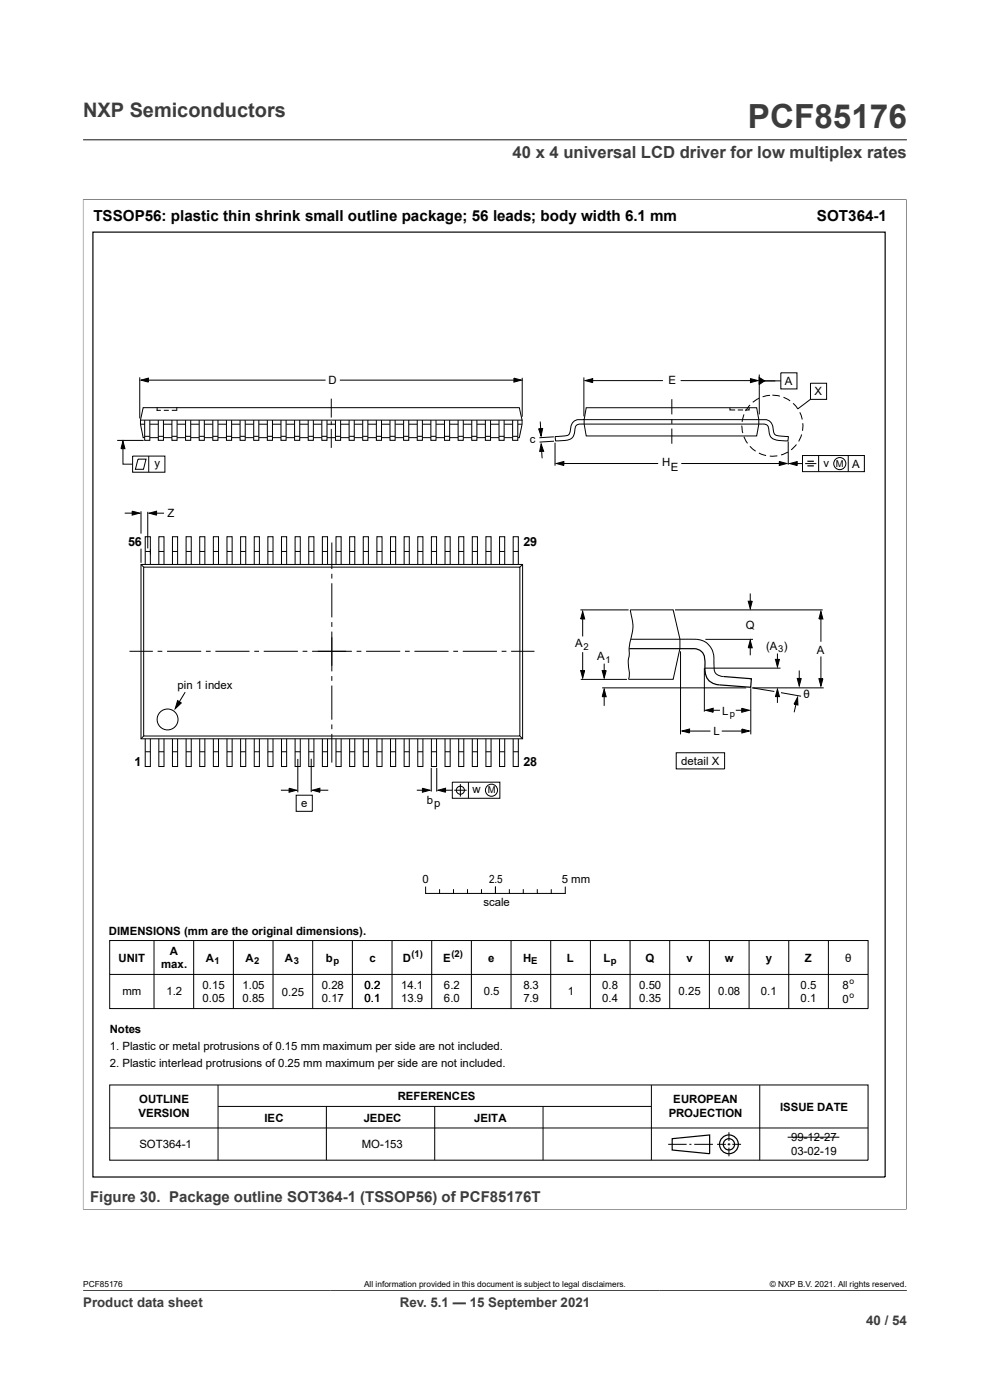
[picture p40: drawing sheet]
<svg xmlns="http://www.w3.org/2000/svg" width="210mm" height="297mm" viewBox="0 0 210 297" stroke-linecap="round" stroke-linejoin="round" font-family="sans-serif">
<defs><g id="words">
<text font-size="7.1" fill="#3c3c3c" x="158.6" y="27.2">PCF85176</text>
<text font-size="4.2" fill="#3c3c3c" x="17.6" y="24.8">NXP Semiconductors</text>
<text font-size="3.5" fill="#3c3c3c" x="108.7" y="33.5">40 x 4 universal LCD driver for low multiplex rates</text>
<g font-size="3.2">
<text x="19.8" y="46.8">TSSOP56: plastic thin shrink small outline package; 56 leads; body width 6.1 mm</text>
<text x="173.3" y="46.9">SOT364-1</text>
</g>
<text font-size="3.2" fill="#3c3c3c" x="19.1" y="255">Figure 30. Package outline SOT364-1 (TSSOP56) of PCF85176T</text>
<g font-size="2.8" fill="#3c3c3c">
<text x="17.6" y="277.3">Product data sheet</text>
<text x="84.8" y="277.3">Rev. 5.1 — 15 September 2021</text>
<text x="183.7" y="281">40 / 54</text>
</g>
<g font-size="2.7">
<text x="27.2" y="115.7">56</text>
<text x="111.1" y="115.7">29</text>
<text x="28.5" y="162.5">1</text>
<text x="111.1" y="162.5">28</text>
</g>
<g font-size="2.4">
<text x="69.7" y="81.4">D</text>
<text x="141.8" y="81.4">E</text>
<text x="166.5" y="81.6">A</text>
<text x="172.8" y="83.9">X</text>
<text x="112.4" y="94">c</text>
<text x="32.8" y="99.2">y</text>
<text x="140.5" y="98.8">H</text>
<text x="142.3" y="99.9">E</text>
<text x="174.7" y="99">v</text>
<text x="180.8" y="99.2">A</text>
<text x="35.6" y="109.7">Z</text>
<text x="122" y="137.3">A</text>
<text x="158.2" y="133.5">Q</text>
<text x="162.6" y="137.8">(A )</text>
<text x="126.7" y="140.1">A</text>
<text x="173.3" y="138.7">A</text>
<text x="37.6" y="146.1">pin 1 index</text>
<text x="170.4" y="148.1">θ</text>
<text x="151.4" y="155.9">L</text>
<text x="153.2" y="151.7">L</text>
<text x="144.5" y="162.2">detail X</text>
<text x="63.9" y="171.1">e</text>
<text x="90.5" y="170.5">b</text>
<text x="92.1" y="171.1">p</text>
<text x="100.3" y="168.3">w</text>
<text x="89.6" y="187.4">0</text>
<text x="103.8" y="187.4">2.5</text>
<text x="119.2" y="187.4">5 mm</text>
<text x="102.5" y="192.2">scale</text>
<text x="23.1" y="198.3">DIMENSIONS (mm are the original dimensions).</text>
<text x="25.1" y="204">UNIT</text>
<text x="36.1" y="202.5">A</text>
<text x="43.7" y="204">A</text>
<text x="52.1" y="204">A</text>
<text x="60.4" y="204">A</text>
<text x="69.1" y="204">b</text>
<text x="78.4" y="204">c</text>
<text x="85.5" y="204">D</text>
<text x="94" y="204">E</text>
<text x="103.6" y="204">e</text>
<text x="111" y="204">H</text>
<text x="120.3" y="204">L</text>
<text x="128" y="204">L</text>
<text x="136.9" y="204">Q</text>
<text x="145.6" y="204">v</text>
<text x="153.7" y="204">w</text>
<text x="162.4" y="204">y</text>
<text x="170.7" y="204">Z</text>
<text x="179.3" y="204">θ</text>
<text x="34.2" y="205.5">max.</text>
<text x="43" y="209.7">0.15</text>
<text x="51.4" y="209.7">1.05</text>
<text x="68.3" y="209.7">0.28</text>
<text x="77.3" y="209.7">0.2</text>
<text x="85.1" y="209.7">14.1</text>
<text x="94.2" y="209.7">6.2</text>
<text x="111.1" y="209.7">8.3</text>
<text x="127.8" y="209.7">0.8</text>
<text x="135.6" y="209.7">0.50</text>
<text x="169.8" y="209.7">0.5</text>
<text x="178.7" y="209.9">8</text>
<text x="26" y="211">mm</text>
<text x="35.3" y="211.1">1.2</text>
<text x="43" y="212.6">0.05</text>
<text x="51.4" y="212.6">0.85</text>
<text x="59.8" y="211.2">0.25</text>
<text x="68.3" y="212.6">0.17</text>
<text x="77.3" y="212.6">0.1</text>
<text x="85.1" y="212.6">13.9</text>
<text x="94.2" y="212.6">6.0</text>
<text x="102.6" y="211.2">0.5</text>
<text x="111.1" y="212.6">7.9</text>
<text x="120.5" y="211.2">1</text>
<text x="127.8" y="212.6">0.4</text>
<text x="135.6" y="212.6">0.35</text>
<text x="143.9" y="211.2">0.25</text>
<text x="152.3" y="211.2">0.08</text>
<text x="161.4" y="211.2">0.1</text>
<text x="169.8" y="212.6">0.1</text>
<text x="178.7" y="212.8">0</text>
<text x="23.3" y="219.2">Notes</text>
<text x="23.3" y="222.8">1. Plastic or metal protrusions of 0.15 mm maximum per side are not included.</text>
<text x="23.3" y="226.4">2. Plastic interlead protrusions of 0.25 mm maximum per side are not included.</text>
<text x="84.4" y="233.4">REFERENCES</text>
<text x="29.4" y="237">VERSION</text>
<text x="29.5" y="234.1">OUTLINE</text>
<text x="56.1" y="238">IEC</text>
<text x="77.1" y="238">JEDEC</text>
<text x="100.6" y="238">JEITA</text>
<text x="141.9" y="237">PROJECTION</text>
<text x="142.8" y="234.1">EUROPEAN</text>
<text x="165.5" y="235.6">ISSUE DATE</text>
<text x="29.6" y="243.6">SOT364-1</text>
<text x="76.8" y="243.6">MO-153</text>
<text x="167.8" y="242">99-12-27</text>
<text x="167.8" y="245">03-02-19</text>
</g>
<g font-size="2">
<text x="177.3" y="99">M</text>
<text x="123.8" y="137.8">2</text>
<text x="128.5" y="140.6">1</text>
<text x="165.1" y="138.3">3</text>
<text x="154.8" y="152.1">p</text>
<text x="103.5" y="168.3">M</text>
<text x="87.3" y="203">(1)</text>
<text x="95.8" y="203">(2)</text>
<text x="45.5" y="204.5">1</text>
<text x="53.9" y="204.5">2</text>
<text x="62.3" y="204.5">3</text>
<text x="70.7" y="204.5">p</text>
<text x="112.7" y="204.5">E</text>
<text x="129.6" y="204.5">p</text>
</g>
<g font-size="1.8">
<text x="180.2" y="208.7">o</text>
<text x="180.2" y="211.6">o</text>
<text x="17.6" y="273.1">PCF85176</text>
<text x="77.2" y="273.1">All information provided in this document is subject to legal disclaimers.</text>
<text x="163.3" y="273.1">© NXP B.V. 2021. All rights reserved.</text>
</g>
</g></defs>
<path d="M17.6 29.7h174.8M17.6 42.3h174.7M17.6 42.3v214.3M192.3 42.3v214.3M17.6 256.5h174.7M17.6 273.8h174.8" fill="none" stroke="#3c3c3c" stroke-width=".21"/>
<g fill="none" stroke="#000" stroke-width=".21">
<path d="M161.1 79.5v8.4M165.6 79.1h3.5v3.4h-3.5zM24.9 93.4h5.6M26.1 93.6l.4 1.6h-.8zM26.1 94.2v4.3h2M28.1 96.8h6.9v3.4h-6.9zM29.3 97.4h1.7l-.6 2.2h-1.7zM29.6 80.1v8.7M29.8 89.1h80.9M29.8 90h.9M29.9 80.6l1.6-.4v.9zM30.7 92.8h-.3l-.6-2.8v-.9l.6-2.6h79.8l.5 2.6v.9l-.5 2.8h-.3"/>
<path d="M30.7 89.1v4.3h1.1v-4.3M30.7 92.6h1.1M30.8 80.6h38.3M31.5 96.8v3.4M31.8 92.8h1.8M31.8 90h1.8M33.3 86.5v.6h.7M33.6 89.1v4.3h1.1v-4.3M33.6 92.6h1.1M34.7 92.8h1.8M34.7 90h1.8M34.9 87.1h.8"/>
<path d="M36.5 89.1v4.3h1.1v-4.3M36.5 92.6h1.1M36.5 87.1h.9M37.5 86.5v.6M37.6 92.8h1.8M37.6 90h1.8M39.4 89.1v4.3h1.1v-4.3M39.4 92.6h1.1M40.5 92.8h1.7M40.5 90h1.7M42.3 89.1v4.3h1v-4.3M42.3 92.6h1"/>
<path d="M43.4 92.8h1.7M43.4 90h1.7M45.1 89.1v4.3h1.1v-4.3M45.1 92.6h1.1M46.2 92.8h1.8M46.2 90h1.8M48 89.1v4.3h1.1v-4.3M48 92.6h1.1M49.1 92.8h1.8M49.1 90h1.8M50.9 89.1v4.3h1.1v-4.3M50.9 92.6h1.1"/>
<path d="M52 92.8h1.8M52 90h1.8M53.8 89.1v4.3h1.1v-4.3M53.8 92.6h1.1M54.9 92.8h1.8M54.9 90h1.8M56.7 89.1v4.3h1.1v-4.3M56.7 92.6h1.1M57.8 92.8h1.8M57.8 90h1.8M59.6 89.1v4.3h1.1v-4.3M59.6 92.6h1.1"/>
<path d="M60.7 92.8h1.8M60.7 90h1.8M62.5 89.1v4.3h1.1v-4.3M62.5 92.6h1.1M63.6 92.8h1.8M63.6 90h1.8M65.4 89.1v4.3h1.1v-4.3M65.4 92.6h1.1M66.5 92.8h1.8M66.5 90h1.8M68.3 89.1v4.3h1.1v-4.3M68.3 92.6h1.1"/>
<path d="M69.4 92.8h1.8M69.4 90h1.8M70.3 84.6v4M70.3 89.4v.8M70.3 91v4M71.2 89.1v4.3h1.1v-4.3M71.2 92.6h1.1M72.1 80.6h37.6M72.3 92.8h1.8M72.3 90h1.8M74.1 89.1v4.3h1v-4.3M74.1 92.6h1"/>
<path d="M75.1 92.8h1.8M75.1 90h1.8M76.9 89.1v4.3h1.1v-4.3M76.9 92.6h1.1M78 92.8h1.8M78 90h1.8M79.8 89.1v4.3h1.1v-4.3M79.8 92.6h1.1M80.9 92.8h1.8M80.9 90h1.8M82.7 89.1v4.3h1.1v-4.3M82.7 92.6h1.1"/>
<path d="M83.8 92.8h1.8M83.8 90h1.8M85.6 89.1v4.3h1.1v-4.3M85.6 92.6h1.1M86.7 92.8h1.8M86.7 90h1.8M88.5 89.1v4.3h1.1v-4.3M88.5 92.6h1.1M89.6 92.8h1.8M89.6 90h1.8M91.4 89.1v4.3h1.1v-4.3M91.4 92.6h1.1"/>
<path d="M92.5 92.8h1.8M92.5 90h1.8M94.3 89.1v4.3h1.1v-4.3M94.3 92.6h1.1M95.4 92.8h1.8M95.4 90h1.8M97.2 89.1v4.3h1.1v-4.3M97.2 92.6h1.1M98.3 92.8h1.8M98.3 90h1.8M100.1 89.1v4.3h1.1v-4.3M100.1 92.6h1.1"/>
<path d="M101.2 92.8h1.8M101.2 90h1.8M103 89.1v4.3h1.1v-4.3M103 92.6h1.1M104.1 92.8h1.7M104.1 90h1.7M105.9 89.1v4.3h1v-4.3M105.9 92.6h1M107 92.8h1.7M107 90h1.7M108.7 89.1v4.3h1.1v-4.3M108.7 92.6h1.1"/>
<path d="M109 80.2l1.6 .4-1.6 .5zM109.9 90h.8M110.8 80.2v8.2M114.3 91l.8-.1-.3 1.6zM114.6 89.4l.1 2.6M114.8 94.2l.5 1.5-.8 .1zM114.8 94.7l.2 2.5M117.5 92.7l-3.1 .2M117.5 93.6l-3.1 .2M117.7 93.9v4.9M117.8 92.6l2.1-.1a1.12 1.12 0 0 0 1.1-1.4 2.03 2.03 0 0 1 2.7-2.1h37.3a3.4 3.4 0 0 1 2.4 .5 4.4 4.4 0 0 1 .8 2.4 3.5 3.5 0 0 0 2.8 .7h.2a.62 .62 0 0 1-.3 .9 5.7 5.7 0 0 1-3.3-.6l-.3-.6-.2-.8a1.3 1.3 0 0 0-1.7-1.5h-38a1.22 1.22 0 0 0-1.5 1.5 1.92 1.92 0 0 1-2.1 1.9l-1.7 .1a.61 .61 0 0 1-.3-.9zM118 98.3l1.6-.4v.9z"/>
<path d="M118.8 98.3h20.8M123.9 80.1v8.2M124.1 80.7l1.6-.4v.9zM124.3 86.5h36.2l.5 2.5v1l-.5 2.5h-36.2l-.4-2.5v-1zM124.8 80.7h15.8M142.5 84.7v3.2M142.5 88.9v1M142.5 90.9v3.2M144.4 80.7h15.6M144.5 98.3h21.4M154.8 86.5v.5h1.1M156.5 87h1.1"/>
<path d="M157.4 90.3l.2 1.6M157.8 92.6l.8 1.5M157.8 87.9l-.4 1.6M158.9 86.5v.5h-.8M159.1 94.7l1.2 1M159.1 85.9l-.9 1.3M159.2 80.3l1.6 .4-1.6 .5zM161 96.1l1.5 .5M161 80.1l1.2 .7-1.2 .8zM161 84.5l-1.3 .8M161.6 80.8h4M163.3 83.9l-1.5 .3"/>
<path d="M163.8 83.8l1.6 .2M164.9 96.7l-1.6 .1M165.3 97.9l1.6 .4-1.6 .5zM166.2 84.3l1.4 .8M167.2 95.9l-1.5 .6M167.2 93.7v4.9M167.5 98.3l1.6-.4v.9zM168.2 85.6l1.1 1.2M168.4 98.3h1.8M168.9 94.3l-1.1 1.1M169.7 87.5l.5 1.5M170 92.2l-.6 1.4"/>
<path d="M170.2 96.6h13.2v3.5h-13.2zM170.3 89.8l-.1 1.6M170.8 98.3h2.4M171.9 81.3h3.4v3.4h-3.4zM171.9 84.7l-2.7 2M173.6 96.6v3.5M179.9 96.6v3.5M26.5 108.9h2.5M28 108.4l1.6 .5-1.6 .4zM29.9 108.5v4.7M29.9 119.7h81v37h-81zM29.9 116.4v3"/>
<path d="M29.9 119.7l.6 .6M30.8 119.7v-5.8h1.1v5.8M30.8 117h1.1M31.3 108.6v7.7M31.6 108.9l1.6-.5v.9zM31.9 116.5v1.2M32.2 108.9h2.6M33.7 119.7v-5.8h1.1v5.8M33.7 117h1.1M36.6 119.7v-5.8h1.1v5.8M36.6 117h1.1M39.5 119.7v-5.8h1.1v5.8"/>
<path d="M39.5 117h1.1M42.4 119.7v-5.8h1.1v5.8M42.4 117h1.1M45.3 119.7v-5.8h1.1v5.8M45.3 117h1.1M48.1 119.7v-5.8h1.1v5.8M48.1 117h1.1M51 119.7v-5.8h1.1v5.8M51 117h1.1M53.9 119.7v-5.8h1.1v5.8M53.9 117h1.1M56.8 119.7v-5.8h1.1v5.8"/>
<path d="M56.8 117h1.1M59.7 119.7v-5.8h1.1v5.8M59.7 117h1.1M62.6 119.7v-5.8h1.1v5.8M62.6 117h1.1M65.5 119.7v-5.8h1.1v5.8M65.5 117h1.1M68.4 119.7v-5.8h1.1v5.8M68.4 117h1.1M70.4 115.1v5.6M71.3 119.7v-5.8h1.1v5.8M71.3 117h1.1"/>
<path d="M74.2 119.7v-5.8h1.1v5.8M74.2 117h1.1M77.1 119.7v-5.8h1v5.8M77.1 117h1M79.9 119.7v-5.8h1.1v5.8M79.9 117h1.1M82.8 119.7v-5.8h1.1v5.8M82.8 117h1.1M85.7 119.7v-5.8h1.1v5.8M85.7 117h1.1M88.6 119.7v-5.8h1.1v5.8M88.6 117h1.1"/>
<path d="M91.5 119.7v-5.8h1.1v5.8M91.5 117h1.1M94.4 119.7v-5.8h1.1v5.8M94.4 117h1.1M97.3 119.7v-5.8h1.1v5.8M97.3 117h1.1M100.2 119.7v-5.8h1.1v5.8M100.2 117h1.1M103.1 119.7v-5.8h1.1v5.8M103.1 117h1.1M106 119.7v-5.8h1.1v5.8M106 117h1.1"/>
<path d="M108.9 119.7v-5.8h1v5.8M108.9 117h1M110.9 119.7l-.6 .6M27.5 138.2h4.9M30.5 120.3h79.8v35.8h-79.8zM33.4 138.2h1M35.4 138.2h7.3M43.7 138.2h1M45.7 138.2h7.2M53.9 138.2h1M55.9 138.2h7.3M64.2 138.2h1"/>
<path d="M66.2 138.2h8.4M70.4 121.7v1M70.4 123.7v7.3M70.4 132v1M70.4 134v8.4M75.6 138.2h1.1M77.7 138.2h7.2M85.9 138.2h1M87.9 138.2h7.3M96.2 138.2h1M98.2 138.2h7.2M106.4 138.2h1"/>
<path d="M108.4 138.2h5M123.1 129.4h10.2M123.6 129.7l.4 1.6h-.8zM123.6 130.3v4.7M123.6 138.3v4.8M133.7 129.4h9.1l1.4 6.2v2l-1.4 6.5h-9.5l.2-1.2a8.7 8.7 0 0 1 0-4.1v-1.3a20.5 20.5 0 0 0 .7-5.6zM133.9 135.6h10.7a11.7 11.7 0 0 1 4.8 .5 4.2 4.2 0 0 1 2 4.3v.7a1.94 1.94 0 0 0 2.1 2.4M143.2 129.4h31.3M144.4 138.2v17.6M149.6 135.6h10.1M158.7 127.5h.9l-.5 1.6zM159.1 135.8l.5 1.6h-.9z"/>
<path d="M159.1 125.9v2.4M159.1 136.6v2.4M164.5 139.9h.8l-.4 1.6zM164.9 138.6v1.9M174.1 129.7l.5 1.6h-.9zM174.1 130.8v5.3M174.1 139.3v5.2M30.5 156.1l-.6 .6M30.8 156.7v5.9h1.1v-5.9M30.8 159.5h1.1M33.7 156.7v5.9h1.1v-5.9M33.7 159.5h1.1"/>
<path d="M36.6 156.7v5.9h1.1v-5.9M36.6 159.5h1.1M37.7 148.6l.8 .5-1.3 1.3zM39.3 146.8l-1.9 3.1M39.5 156.7v5.9h1.1v-5.9M39.5 159.5h1.1M42.4 156.7v5.9h1.1v-5.9M42.4 159.5h1.1M45.3 156.7v5.9h1.1v-5.9M45.3 159.5h1.1M48.1 156.7v5.9h1.1v-5.9M48.1 159.5h1.1"/>
<path d="M51 156.7v5.9h1.1v-5.9M51 159.5h1.1M53.9 156.7v5.9h1.1v-5.9M53.9 159.5h1.1M56.8 156.7v5.9h1.1v-5.9M56.8 159.5h1.1M59.7 156.7v5.9h1.1v-5.9M59.7 159.5h1.1M62.6 156.7v5.9h1.1v-5.9M62.6 159.5h1.1M65.5 156.7v5.9h1.1v-5.9M65.5 159.5h1.1"/>
<path d="M68.4 156.7v5.9h1.1v-5.9M68.4 159.5h1.1M70.4 143.4v1M70.4 145.4v7.3M70.4 153.7v1M70.4 155.7v6.1M71.3 156.7v5.9h1.1v-5.9M71.3 159.5h1.1M74.2 156.7v5.9h1.1v-5.9M74.2 159.5h1.1M77.1 156.7v5.9h1v-5.9M77.1 159.5h1"/>
<path d="M79.9 156.7v5.9h1.1v-5.9M79.9 159.5h1.1M82.8 156.7v5.9h1.1v-5.9M82.8 159.5h1.1M85.7 156.7v5.9h1.1v-5.9M85.7 159.5h1.1M88.6 156.7v5.9h1.1v-5.9M88.6 159.5h1.1M91.5 156.7v5.9h1.1v-5.9M91.5 159.5h1.1M94.4 156.7v5.9h1.1v-5.9M94.4 159.5h1.1"/>
<path d="M97.3 156.7v5.9h1.1v-5.9M97.3 159.5h1.1M100.2 156.7v5.9h1.1v-5.9M100.2 159.5h1.1M103.1 156.7v5.9h1.1v-5.9M103.1 159.5h1.1M106 156.7v5.9h1.1v-5.9M106 159.5h1.1M108.9 156.7v5.9h1v-5.9M108.9 159.5h1M110.3 156.1l.6 .6M123.2 142.3h.8l-.4 1.5z"/>
<path d="M123.2 144.1h9.8M127.7 145.9h30.6M127.7 142.3h.9l-.4 1.5zM128.2 146.2l.4 1.6h-.9zM128.2 140.8v2.6M128.2 147.2v2.5M143.4 159.7h10.3v3.4h-10.3zM144.7 155.1l1.6-.4v.8zM145.4 155.1h5.3M149.4 141.7v9.3M149.5 141.7h16.1M149.7 150.7l1.6-.4v.8z"/>
<path d="M150.6 150.7h2.1M153.1 155.1h5.1M156.1 150.7h1.7M157.3 150.3l1.6 .4-1.6 .4zM157.4 154.7l1.6 .4-1.6 .4zM159.3 146v9.8M164.9 146.2l.4 1.6h-.8zM164.9 147.2v1.9M165.7 146.9l4.2 .8M169 148.5l-.5 2.6M169.1 143.9h.9l-.5 1.6zM169.2 147.9l.1 1.7-.9-.2z"/>
<path d="M169.5 142.2v2.6M173.7 144h.9l-.5 1.6zM174.7 145.9h-15.1l4.7 .8M59.6 167.6h2.6M61.3 167.2l1.6 .4-1.6 .5zM62.8 168.7h3.4v3.4h-3.4zM63.2 161v7.1M66 161v7M66.3 167.6l1.6-.4v.9zM67.1 167.6h2.5M88.4 167.6h2.1M89.6 167.2l1.6 .4-1.6 .5z"/>
<path d="M91.5 162.9v5M92.6 162.9v5M92.9 167.6l1.6-.4v.9zM93.8 167.6h2.1M95.9 165.9h10.1v3.5h-10.1zM96.4 167.6h2.6M97.7 166.3v2.7M99.4 165.9v3.5M23.3 199.5h160.8v14.5h-160.8zM32.7 199.5v14.5M41.1 199.5v14.5M49.5 199.5v14.5"/>
<path d="M57.9 199.5v14.5M66.3 199.5v14.5M74.7 199.5v14.5M83.2 199.5v14.5M90.3 188.2v1.3M90.3 189.5h29.5M91.6 199.5v14.5M93.2 188.7v.8M96.2 188.7v.8M99.2 188.7v.8M100 199.5v14.5M102.1 188.7v.8"/>
<path d="M105.1 188.2v1.3M108 188.7v.8M108.4 199.5v14.5M111 188.7v.8M114 188.7v.8M116.8 199.5v14.5M116.9 188.7v.8M119.9 188.2v1.3M125.2 199.5v14.5M133.7 199.5v14.5M142.1 199.5v14.5M150.5 199.5v14.5"/>
<path d="M158.9 199.5v14.5M167.3 199.5v14.5M175.7 199.5v14.5M23.3 206.7h160.8M23.3 230.2h160.8v15.9h-160.8zM23.3 239.3h160.8M46.3 230.2v15.9M46.3 234.7h91.8M69.2 234.7v11.4M92.2 234.7v11.4M115.2 234.7v11.4M138.2 230.2v15.9"/>
<path d="M161.2 230.2v15.9M141.7 242.8h3.9M146.2 242.8h.5M147.3 242.8h3.9M152.1 242.8h1.9M154.4 242.8h.5M154.6 240.2v1.8M154.6 242.5v.5M154.6 243.5v1.8M155.3 242.8h1.9M167.1 241.3h10.9"/>
<circle cx="178.1" cy="98.3" r="1.28"/>
<circle cx="35.5" cy="152.6" r="2.22"/>
<circle cx="97.7" cy="167.6" r=".85"/>
<circle cx="104.3" cy="167.6" r="1.28"/>
</g>
<g fill="none" stroke="#000" stroke-width=".25">
<path d="M19.7 49.2h168.1v200.5h-168.1zM171.3 97.9h1.3M171.3 98.8h1.3M133.5 137.6h10.9a9.6 9.6 0 0 1 4 .3 2.71 2.71 0 0 1 1.1 2.9v.7a3.1 3.1 0 0 0 3.1 3.8l6.6 .5 .2-1.8-5.9-.5M142.6 241.6l7.9-.8v4l-7.9-.8z"/>
<circle cx="154.6" cy="242.8" r="1.99"/>
<circle cx="154.6" cy="242.8" r="1.2"/>
</g>
<g fill="#000">
<path d="M26.1 93.6l.4 1.6h-.8zM29.9 80.6l1.6-.4v.9zM109 80.2l1.6 .4-1.6 .5zM114.3 91l.8-.1-.3 1.6zM114.8 94.2l.5 1.5-.8 .1zM118 98.3l1.6-.4v.9zM124.1 80.7l1.6-.4v.9zM159.2 80.3l1.6 .4-1.6 .5zM161 80.1l1.2 .7-1.2 .8zM165.3 97.9l1.6 .4-1.6 .5zM167.5 98.3l1.6-.4v.9zM28 108.4l1.6 .5-1.6 .4z"/>
<path d="M31.6 108.9l1.6-.5v.9zM123.6 129.7l.4 1.6h-.8zM159.1 135.8l.5 1.6h-.9zM158.7 127.5h.9l-.5 1.6zM164.5 139.9h.8l-.4 1.6zM174.1 129.7l.5 1.6h-.9zM37.7 148.6l.8 .5-1.3 1.3zM123.2 142.3h.8l-.4 1.5zM128.2 146.2l.4 1.6h-.9zM127.7 142.3h.9l-.4 1.5zM144.7 155.1l1.6-.4v.8zM149.7 150.7l1.6-.4v.8z"/>
<path d="M157.3 150.3l1.6 .4-1.6 .4zM157.4 154.7l1.6 .4-1.6 .4zM164.9 146.2l.4 1.6h-.8zM169.2 147.9l.1 1.7-.9-.2zM169.1 143.9h.9l-.5 1.6zM173.7 144h.9l-.5 1.6zM61.3 167.2l1.6 .4-1.6 .5zM66.3 167.6l1.6-.4v.9zM89.6 167.2l1.6 .4-1.6 .5zM92.9 167.6l1.6-.4v.9z"/>
</g>
<use href="#words"/>
</svg>
